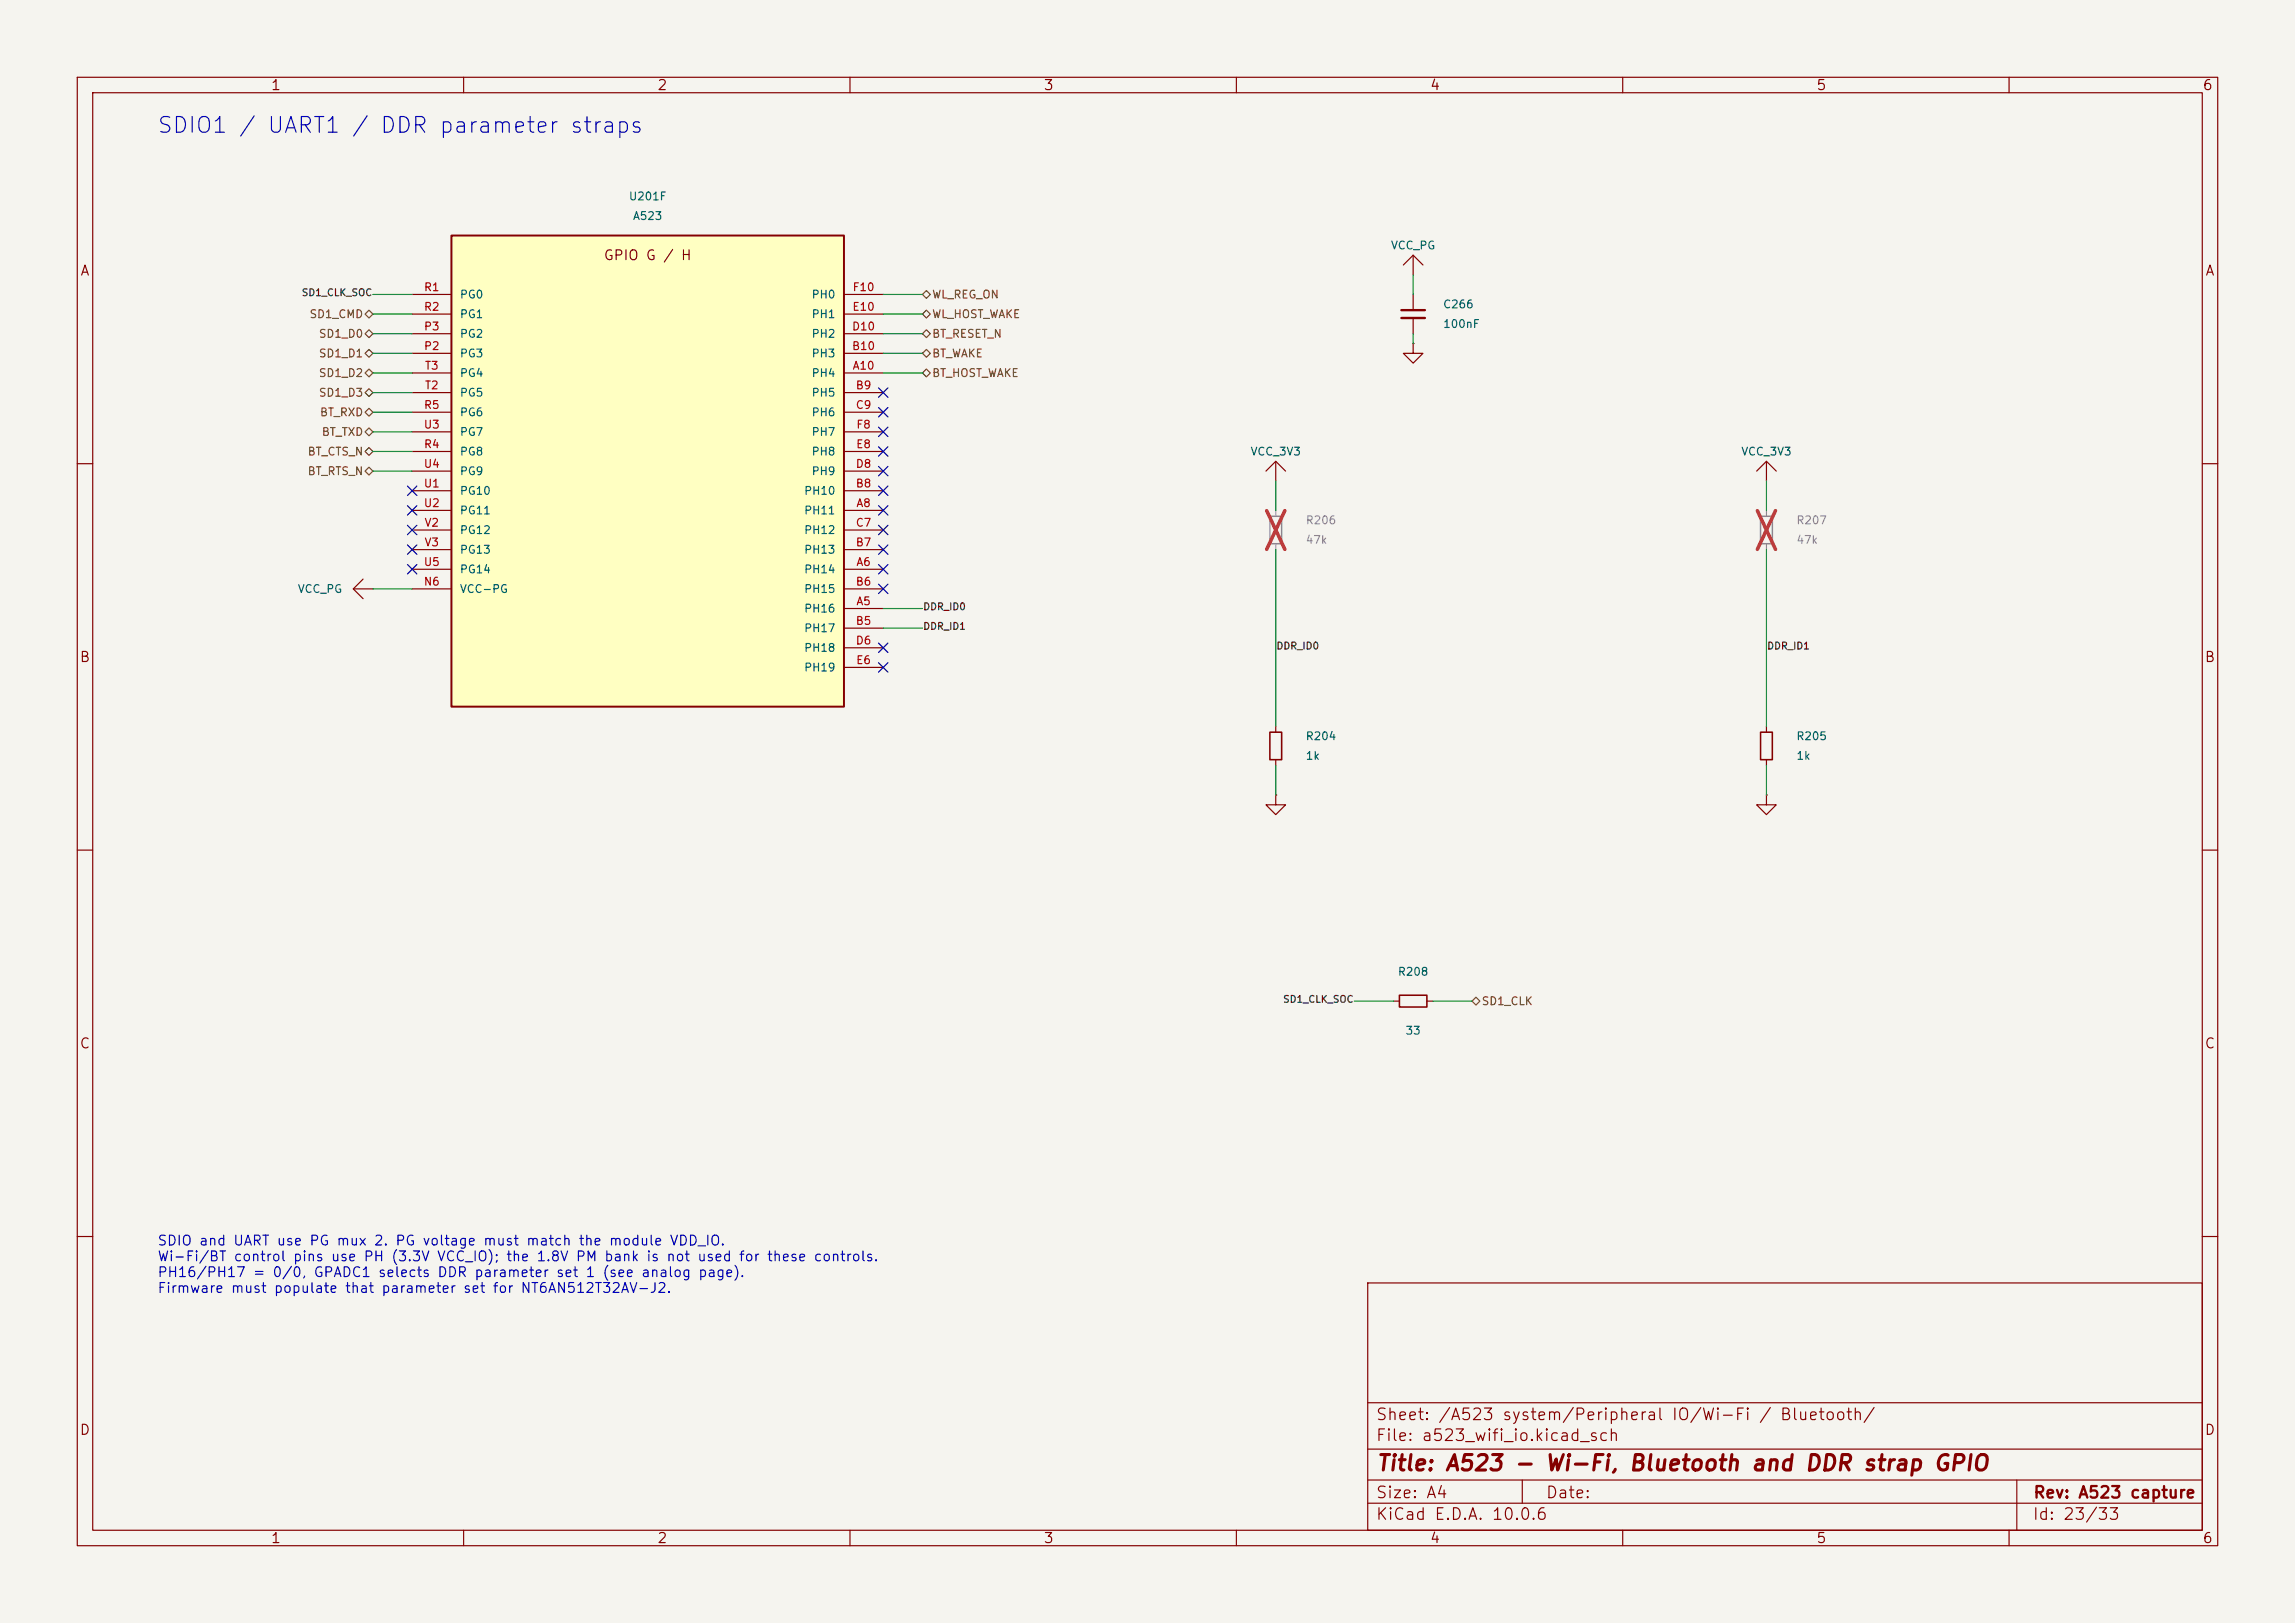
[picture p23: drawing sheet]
<svg xmlns="http://www.w3.org/2000/svg" width="297mm" height="210mm" viewBox="0 0 297 210" stroke-linecap="round" stroke-linejoin="round" font-family="sans-serif">
<defs><g id="words">
<text font-size="2" fill="#0000c2" x="20.2" y="17.7">SDIO1 / UART1 / DDR parameter straps</text>
<text font-size="2" fill="#840000" x="178" y="190.8">Title: A523 - Wi-Fi, Bluetooth and DDR strap GPIO</text>
<g font-size="1.5" fill="#840000">
<text x="178" y="184.1">Sheet: /A523 system/Peripheral IO/Wi-Fi / Bluetooth/</text>
<text x="178" y="186.8">File: a523_wifi_io.kicad_sch</text>
<text x="178" y="197">KiCad E.D.A. 10.0.6</text>
<text x="178" y="194.2">Size: A4</text>
<text x="200" y="194.2">Date:</text>
<text x="263" y="197">Id: 23/33</text>
<text x="263" y="194.2">Rev: A523 capture</text>
</g>
<g font-size="1.3" fill="#840000">
<text x="35" y="12">1</text>
<text x="85" y="12">2</text>
<text x="135" y="12">3</text>
<text x="185" y="12">4</text>
<text x="235" y="12">5</text>
<text x="285" y="12">6</text>
<text x="10.3" y="36">A</text>
<text x="78" y="34">GPIO G / H</text>
<text x="285.3" y="36">A</text>
<text x="10.2" y="86">B</text>
<text x="285.2" y="86">B</text>
<text x="10.2" y="136">C</text>
<text x="285.2" y="136">C</text>
<text x="10.2" y="186">D</text>
<text x="285.2" y="186">D</text>
<text x="35" y="200">1</text>
<text x="85" y="200">2</text>
<text x="135" y="200">3</text>
<text x="185" y="200">4</text>
<text x="235" y="200">5</text>
<text x="285" y="200">6</text>
</g>
<g font-size="1.3" fill="#0000c2">
<text x="20.3" y="161.5">SDIO and UART use PG mux 2. PG voltage must match the module VDD_IO.</text>
<text x="20.3" y="163.5">Wi-Fi/BT control pins use PH (3.3V VCC_IO); the 1.8V PM bank is not used for these controls.</text>
<text x="20.3" y="165.6">PH16/PH17 = 0/0, GPADC1 selects DDR parameter set 1 (see analog page).</text>
<text x="20.3" y="167.6">Firmware must populate that parameter set for NT6AN512T32AV-J2.</text>
</g>
<g font-size="1" fill="#006464">
<text x="81.3" y="26.2">U201F</text>
<text x="81.8" y="28.7">A523</text>
<text x="179.9" y="32.5">VCC_PG</text>
<text x="59.4" y="38.9">PG0</text>
<text x="59.4" y="41.4">PG1</text>
<text x="105" y="41.4">PH1</text>
<text x="105" y="38.9">PH0</text>
<text x="186.7" y="40.1">C266</text>
<text x="59.4" y="46.5">PG3</text>
<text x="59.4" y="43.9">PG2</text>
<text x="105" y="46.5">PH3</text>
<text x="105" y="43.9">PH2</text>
<text x="186.7" y="42.7">100nF</text>
<text x="59.4" y="51.6">PG5</text>
<text x="59.4" y="49">PG4</text>
<text x="105" y="49">PH4</text>
<text x="105" y="51.6">PH5</text>
<text x="59.4" y="59.2">PG8</text>
<text x="59.4" y="54.1">PG6</text>
<text x="59.4" y="56.6">PG7</text>
<text x="105" y="54.1">PH6</text>
<text x="105" y="59.2">PH8</text>
<text x="105" y="56.6">PH7</text>
<text x="161.8" y="59.2">VCC_3V3</text>
<text x="225.3" y="59.2">VCC_3V3</text>
<text x="59.4" y="64.3">PG10</text>
<text x="59.4" y="61.7">PG9</text>
<text x="104" y="64.3">PH10</text>
<text x="105" y="61.7">PH9</text>
<text x="59.4" y="66.8">PG11</text>
<text x="59.4" y="69.3">PG12</text>
<text x="59.4" y="71.9">PG13</text>
<text x="104" y="66.8">PH11</text>
<text x="104" y="71.9">PH13</text>
<text x="104" y="69.3">PH12</text>
<text x="38.5" y="77">VCC_PG</text>
<text x="59.4" y="77">VCC-PG</text>
<text x="59.4" y="74.4">PG14</text>
<text x="104" y="74.4">PH14</text>
<text x="104" y="77">PH15</text>
<text x="104" y="79.5">PH16</text>
<text x="104" y="82">PH17</text>
<text x="104" y="84.6">PH18</text>
<text x="104" y="87.1">PH19</text>
<text x="168.9" y="96">R204</text>
<text x="168.9" y="98.6">1k</text>
<text x="232.4" y="96">R205</text>
<text x="232.4" y="98.6">1k</text>
<text x="180.8" y="126.5">R208</text>
<text x="181.8" y="134.1">33</text>
</g>
<g font-size="1" fill="#725600">
<text x="40" y="41.4">SD1_CMD</text>
<text x="120.5" y="41.4">WL_HOST_WAKE</text>
<text x="120.5" y="38.9">WL_REG_ON</text>
<text x="41.2" y="46.5">SD1_D1</text>
<text x="41.2" y="43.9">SD1_D0</text>
<text x="120.5" y="43.9">BT_RESET_N</text>
<text x="120.5" y="46.5">BT_WAKE</text>
<text x="41.2" y="49">SD1_D2</text>
<text x="41.2" y="51.6">SD1_D3</text>
<text x="120.5" y="49">BT_HOST_WAKE</text>
<text x="39.7" y="59.2">BT_CTS_N</text>
<text x="41.3" y="54.1">BT_RXD</text>
<text x="41.6" y="56.6">BT_TXD</text>
<text x="39.7" y="61.7">BT_RTS_N</text>
<text x="191.7" y="130.3">SD1_CLK</text>
</g>
<g font-size="1" fill="#a90000">
<text x="54.8" y="37.9">R1</text>
<text x="54.8" y="40.5">R2</text>
<text x="110.2" y="40.5">E10</text>
<text x="110.3" y="37.9">F10</text>
<text x="54.8" y="45.5">P2</text>
<text x="54.8" y="43">P3</text>
<text x="110.2" y="45.5">B10</text>
<text x="110.2" y="43">D10</text>
<text x="54.8" y="53.2">R5</text>
<text x="54.9" y="50.6">T2</text>
<text x="54.9" y="48.1">T3</text>
<text x="110.3" y="48.1">A10</text>
<text x="110.7" y="50.6">B9</text>
<text x="110.7" y="53.2">C9</text>
<text x="54.8" y="55.7">U3</text>
<text x="54.8" y="58.2">R4</text>
<text x="110.7" y="58.2">E8</text>
<text x="110.7" y="55.7">F8</text>
<text x="54.8" y="63.3">U1</text>
<text x="54.8" y="65.9">U2</text>
<text x="54.8" y="60.8">U4</text>
<text x="110.7" y="63.3">B8</text>
<text x="110.7" y="60.8">D8</text>
<text x="110.7" y="65.9">A8</text>
<text x="54.9" y="68.4">V2</text>
<text x="54.9" y="70.9">V3</text>
<text x="110.7" y="70.9">B7</text>
<text x="110.7" y="68.4">C7</text>
<text x="54.8" y="76">N6</text>
<text x="54.8" y="73.5">U5</text>
<text x="110.7" y="76">B6</text>
<text x="110.7" y="73.5">A6</text>
<text x="110.7" y="81.1">B5</text>
<text x="110.7" y="83.6">D6</text>
<text x="110.7" y="78.6">A5</text>
<text x="110.7" y="86.2">E6</text>
</g>
<g font-size="1" fill="#939391">
<text x="168.9" y="68.1">R206</text>
<text x="168.9" y="70.6">47k</text>
<text x="232.4" y="68.1">R207</text>
<text x="232.4" y="70.6">47k</text>
</g>
<g font-size=".9" fill="#0f0f0f">
<text x="39" y="38.5">SD1_CLK_SOC</text>
<text x="119.4" y="79.2">DDR_ID0</text>
<text x="119.4" y="81.7">DDR_ID1</text>
<text x="165.1" y="84.2">DDR_ID0</text>
<text x="228.6" y="84.2">DDR_ID1</text>
<text x="166" y="130">SD1_CLK_SOC</text>
</g>
</g></defs>
<path d="M0 0h297v210h-297z" fill="#f5f4ef" stroke="#f5f4ef" stroke-width=".13"/>
<g fill="none" stroke="#840000" stroke-width=".15">
<path d="M10 10h277v190h-277zM12 12h273v186h-273zM60 10v2M110 10v2M160 10v2M210 10v2M260 10v2M181.6 34.3l1.3-1.3 1.2 1.3M182.9 33v2.6M228.6 59.7v2.5M10 60h2M227.3 61l1.3-1.3 1.3 1.3"/>
<path d="M285 60h2M165.1 94v.7M165.1 98.3v.8M228.6 94v.7M228.6 98.3v.8M10 110h2M228.6 102.9v1.2h1.3l-1.3 1.3-1.3-1.3h1.3M228.6 102.9h.1M285 110h2M10 160h2M177 166h108v32h-108zM285 160h2"/>
<path d="M60 198v2M110 198v2M160 198v2M177 194.5h108M177 191.5h108M177 187.5h108M177 181.5h108M197 191.5v3M210 198v2M260 198v2M261 191.5v6.5"/>
</g>
<path d="M227.8 66.8h1.6v3.6h-1.6z" fill="none" stroke="#9c9b98" stroke-width=".2"/>
<path d="M228.6 66v.8M228.6 70.4v.7" fill="none" stroke="#9c9b98" stroke-width=".15"/>
<path d="M227.4 66.1l2.4 5M229.8 66.1l-2.4 5" fill="none" stroke="#e12e31" stroke-width=".46"/>
<path d="M164.3 94.7h1.6v3.6h-1.6zM227.8 94.7h1.6v3.6h-1.6z" fill="none" stroke="#840000" stroke-width=".2"/>
<path d="M58.4 30.5h50.8v60.9h-50.8z" fill="#ffffc2"/>
<path d="M58.4 30.5h50.8v60.9h-50.8z" fill="none" stroke="#840000" stroke-width=".25"/>
<g fill="none" stroke="#840000" stroke-width=".15">
<path d="M53.3 38.1h5.1M109.2 38.1h5.1M182.9 38.1v2M53.3 48.3h5.1M53.3 50.8h5.1M53.3 45.7h5.1M53.3 53.3h5.1M53.3 43.2h5.1M53.3 58.4h5.1M53.3 40.6h5.1M53.3 55.9h5.1M109.2 48.3h5.1"/>
<path d="M109.2 50.8h5.1M109.2 45.7h5.1M109.2 53.3h5.1M109.2 43.2h5.1M109.2 58.4h5.1M109.2 40.6h5.1M109.2 55.9h5.1M165.1 59.7v2.5M182.9 44.5v1.2h1.2l-1.2 1.3-1.3-1.3h1.3M182.9 44.5h.1M182.9 41.1v2.1M45.7 76.2h2.6"/>
<path d="M47 74.9l-1.3 1.3 1.3 1.3M53.3 73.7h5.1M53.3 66h5.1M53.3 76.2h5.1M53.3 71.1h5.1M53.3 63.5h5.1M53.3 68.6h5.1M53.3 61h5.1M109.2 78.7h5.1M109.2 73.7h5.1M109.2 66h5.1M109.2 76.2h5.1"/>
<path d="M109.2 71.1h5.1M109.2 63.5h5.1M109.2 68.6h5.1M109.2 61h5.1M163.8 61l1.3-1.3 1.3 1.3M109.2 81.3h5.1M109.2 83.8h5.1M109.2 86.4h5.1M165.1 102.9v1.2h1.3l-1.3 1.3-1.3-1.3h1.3M165.1 102.9h.1M180.3 129.5h.8M184.7 129.5h.7"/>
</g>
<path d="M181.1 128.8h3.6v1.5h-3.6z" fill="none" stroke="#840000" stroke-width=".2"/>
<path d="M164.3 66.8h1.6v3.6h-1.6z" fill="none" stroke="#9c9b98" stroke-width=".2"/>
<path d="M165.1 66v.8M165.1 70.4v.7" fill="none" stroke="#9c9b98" stroke-width=".15"/>
<path d="M163.9 66.1l2.4 5M166.3 66.1l-2.4 5" fill="none" stroke="#e12e31" stroke-width=".46"/>
<path d="M181.4 40.1h3M181.4 41.1h3" fill="none" stroke="#840000" stroke-width=".3"/>
<g fill="none" stroke="#725600" stroke-width=".15">
<path d="M119.4 38.1l.5-.5 .5 .5-.5 .5zM47.2 48.3l.6-.5 .5 .5-.5 .5zM47.2 53.3l.6-.5 .5 .5-.5 .5zM47.2 58.4l.6-.5 .5 .5-.5 .5zM47.2 55.9l.6-.5 .5 .5-.5 .5zM47.2 50.8l.6-.5 .5 .5-.5 .5zM47.2 45.7l.6-.5 .5 .5-.5 .5zM47.2 43.2l.6-.5 .5 .5-.5 .5zM47.2 40.6l.6-.5 .5 .5-.5 .5zM119.4 48.3l.5-.5 .5 .5-.5 .5zM119.4 43.2l.5-.5 .5 .5-.5 .5zM119.4 40.6l.5-.5 .5 .5-.5 .5z"/>
<path d="M119.4 45.7l.5-.5 .5 .5-.5 .5zM47.2 61l.6-.5 .5 .5-.5 .5zM190.5 129.5l.5-.5 .5 .5-.5 .5z"/>
</g>
<g fill="none" stroke="#009600" stroke-width=".15">
<path d="M48.3 38.1h5M114.3 38.1h5.1M182.9 35.6v2.5M48.3 48.3h5M48.3 58.4h5M48.3 43.2h5M48.3 45.7h5M48.3 40.6h5M48.3 50.8h5M48.3 53.3h5M48.3 55.9h5M114.3 48.3h5.1"/>
<path d="M114.3 43.2h5.1M114.3 45.7h5.1M114.3 40.6h5.1M182.9 43.2v1.3M48.3 61h5M48.3 76.2h5M114.3 78.7h5.1M165.1 62.2v3.8M165.1 71.1v22.9M228.6 62.2v3.8M228.6 71.1v22.9M114.3 81.3h5.1"/>
<path d="M165.1 99.1v3.8M228.6 99.1v3.8M175.3 129.5h5M185.4 129.5h5.1"/>
</g>
<g fill="none" stroke="#000084" stroke-width=".15">
<path d="M113.7 57.8l1.2 1.2M113.7 55.3l1.2 1.2M113.7 50.2l1.2 1.2M113.7 52.7l1.2 1.2M114.9 57.8l-1.2 1.2M114.9 55.3l-1.2 1.2M114.9 50.2l-1.2 1.2M114.9 52.7l-1.2 1.2M52.7 70.5l1.2 1.2M52.7 68l1.2 1.2M52.7 73.1l1.2 1.2M52.7 62.9l1.2 1.2"/>
<path d="M52.7 65.4l1.2 1.2M53.9 70.5l-1.2 1.2M53.9 68l-1.2 1.2M53.9 73.1l-1.2 1.2M53.9 62.9l-1.2 1.2M53.9 65.4l-1.2 1.2M113.7 73.1l1.2 1.2M113.7 60.4l1.2 1.2M113.7 68l1.2 1.2M113.7 70.5l1.2 1.2M113.7 75.6l1.2 1.2M113.7 62.9l1.2 1.2"/>
<path d="M113.7 65.4l1.2 1.2M114.9 73.1l-1.2 1.2M114.9 60.4l-1.2 1.2M114.9 68l-1.2 1.2M114.9 70.5l-1.2 1.2M114.9 75.6l-1.2 1.2M114.9 62.9l-1.2 1.2M114.9 65.4l-1.2 1.2M113.7 85.8l1.2 1.2M113.7 83.2l1.2 1.2M114.9 85.8l-1.2 1.2M114.9 83.2l-1.2 1.2"/>
</g>
<use href="#words"/>
</svg>
